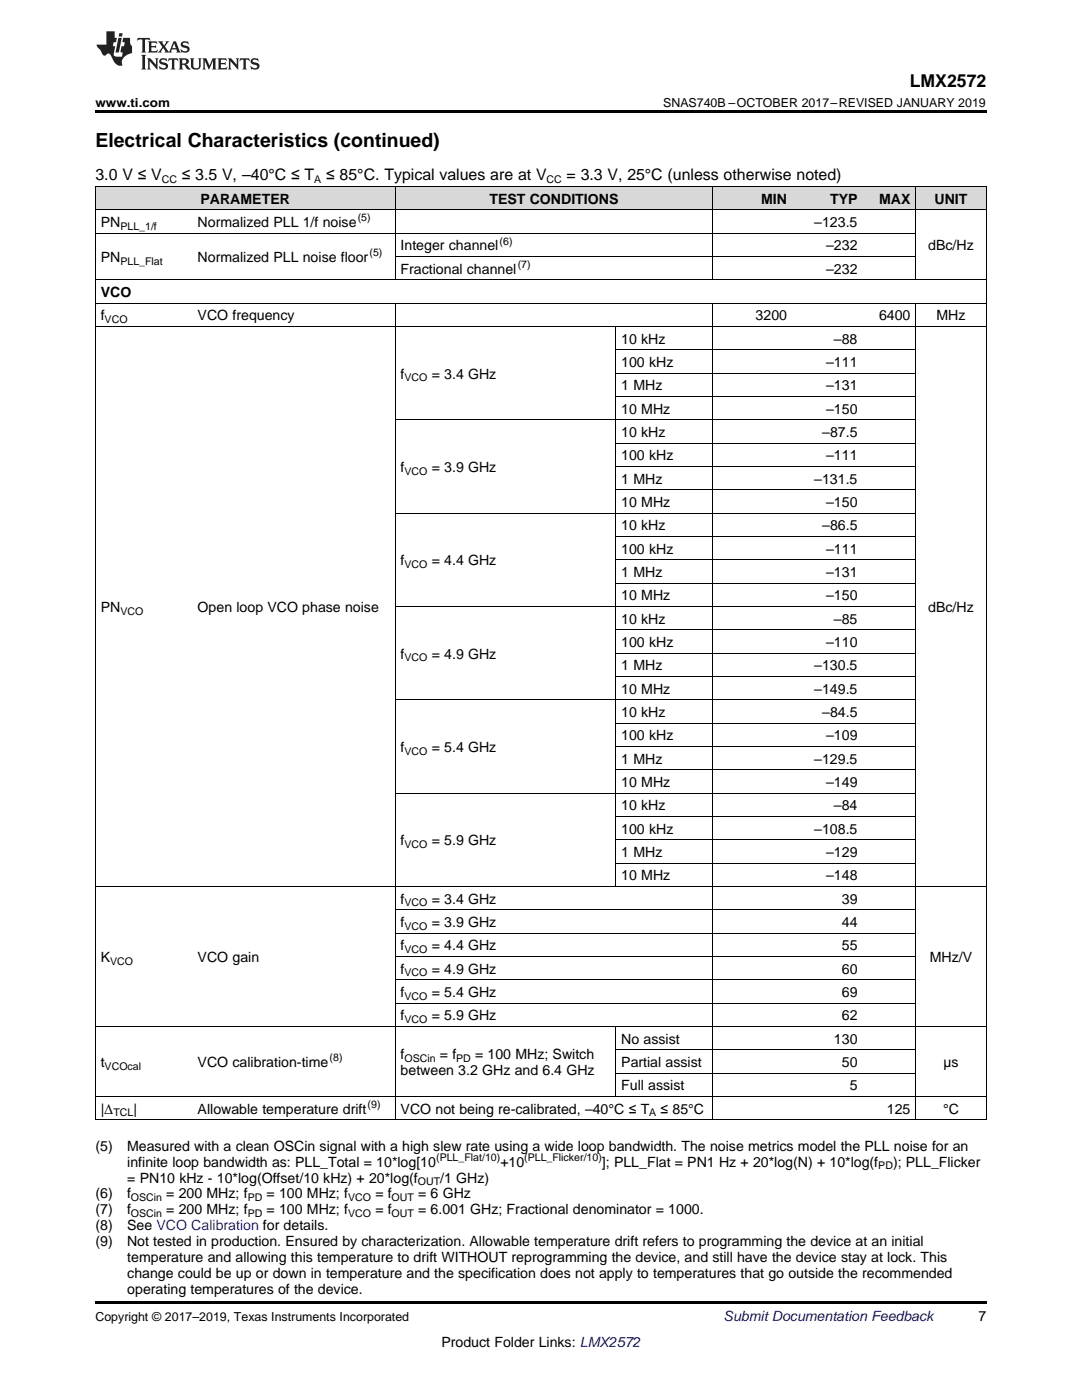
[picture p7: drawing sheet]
<svg xmlns="http://www.w3.org/2000/svg" width="216mm" height="279mm" viewBox="0 0 216 279" stroke-linecap="round" stroke-linejoin="round" font-family="sans-serif">
<defs><g id="words">
<text font-size="3.9" x="19" y="29.3">Electrical Characteristics (continued)</text>
<text font-size="3.5" x="181.5" y="17.3">LMX2572</text>
<g font-size="3.2">
<text x="19" y="36">3.0 V ≤ V</text>
<text x="36.3" y="36">≤ 3.5 V, –40°C ≤ T</text>
<text x="65.1" y="36">≤ 85°C. Typical values are at V</text>
<text x="113.1" y="36">= 3.3 V, 25°C (unless otherwise noted)</text>
</g>
<g font-size="2.8">
<text x="40" y="40.6">PARAMETER</text>
<text x="97.6" y="40.6">TEST CONDITIONS</text>
<text x="151.9" y="40.6">MIN</text>
<text x="165.6" y="40.6">TYP</text>
<text x="175.4" y="40.6">MAX</text>
<text x="186.5" y="40.6">UNIT</text>
<text x="20.1" y="45.3">PN</text>
<text x="39.4" y="45.3">Normalized PLL 1/f noise</text>
<text x="162.5" y="45.3">–123.5</text>
<text x="20.1" y="52.3">PN</text>
<text x="39.4" y="52.3">Normalized PLL noise floor</text>
<text x="79.9" y="50">Integer channel</text>
<text x="164.9" y="50">–232</text>
<text x="185.2" y="50">dBc/Hz</text>
<text x="20.1" y="59.3">VCO</text>
<text x="79.9" y="54.6">Fractional channel</text>
<text x="164.9" y="54.6">–232</text>
<text x="20.1" y="63.9">f</text>
<text x="39.4" y="63.9">VCO frequency</text>
<text x="150.8" y="63.9">3200</text>
<text x="175.4" y="63.9">6400</text>
<text x="186.9" y="63.9">MHz</text>
<text x="124" y="68.6">10 kHz</text>
<text x="166.4" y="68.6">–88</text>
<text x="79.9" y="75.6">f</text>
<text x="86.1" y="75.6">= 3.4 GHz</text>
<text x="124" y="73.2">100 kHz</text>
<text x="124" y="77.9">1 MHz</text>
<text x="164.9" y="73.2">–111</text>
<text x="164.9" y="77.9">–131</text>
<text x="124" y="82.5">10 MHz</text>
<text x="164.9" y="82.5">–150</text>
<text x="124" y="87.2">10 kHz</text>
<text x="164.1" y="87.2">–87.5</text>
<text x="79.9" y="94.2">f</text>
<text x="86.1" y="94.2">= 3.9 GHz</text>
<text x="124" y="91.9">100 kHz</text>
<text x="164.9" y="91.9">–111</text>
<text x="124" y="96.5">1 MHz</text>
<text x="124" y="101.2">10 MHz</text>
<text x="162.5" y="96.5">–131.5</text>
<text x="164.9" y="101.2">–150</text>
<text x="124" y="105.8">10 kHz</text>
<text x="164.1" y="105.8">–86.5</text>
<text x="79.9" y="112.8">f</text>
<text x="86.1" y="112.8">= 4.4 GHz</text>
<text x="124" y="110.5">100 kHz</text>
<text x="164.9" y="110.5">–111</text>
<text x="124" y="115.1">1 MHz</text>
<text x="124" y="119.8">10 MHz</text>
<text x="164.9" y="115.1">–131</text>
<text x="164.9" y="119.8">–150</text>
<text x="20.1" y="122.1">PN</text>
<text x="39.4" y="122.1">Open loop VCO phase noise</text>
<text x="124" y="124.5">10 kHz</text>
<text x="166.4" y="124.5">–85</text>
<text x="185.2" y="122.1">dBc/Hz</text>
<text x="79.9" y="131.4">f</text>
<text x="86.1" y="131.4">= 4.9 GHz</text>
<text x="124" y="129.1">100 kHz</text>
<text x="164.9" y="129.1">–110</text>
<text x="124" y="133.8">1 MHz</text>
<text x="162.5" y="133.8">–130.5</text>
<text x="124" y="138.4">10 MHz</text>
<text x="124" y="143.1">10 kHz</text>
<text x="162.5" y="138.4">–149.5</text>
<text x="164.1" y="143.1">–84.5</text>
<text x="124" y="147.7">100 kHz</text>
<text x="164.9" y="147.7">–109</text>
<text x="79.9" y="150.1">f</text>
<text x="86.1" y="150.1">= 5.4 GHz</text>
<text x="124" y="152.4">1 MHz</text>
<text x="162.5" y="152.4">–129.5</text>
<text x="124" y="157.1">10 MHz</text>
<text x="124" y="161.7">10 kHz</text>
<text x="164.9" y="157.1">–149</text>
<text x="166.4" y="161.7">–84</text>
<text x="124" y="166.4">100 kHz</text>
<text x="162.5" y="166.4">–108.5</text>
<text x="79.9" y="168.7">f</text>
<text x="86.1" y="168.7">= 5.9 GHz</text>
<text x="124" y="171">1 MHz</text>
<text x="164.9" y="171">–129</text>
<text x="124" y="175.7">10 MHz</text>
<text x="164.9" y="175.7">–148</text>
<text x="79.9" y="180.3">f</text>
<text x="79.9" y="185">f</text>
<text x="86.1" y="180.3">= 3.4 GHz</text>
<text x="86.1" y="185">= 3.9 GHz</text>
<text x="168" y="180.3">39</text>
<text x="168" y="185">44</text>
<text x="20.1" y="192">K</text>
<text x="39.4" y="192">VCO gain</text>
<text x="79.9" y="189.7">f</text>
<text x="86.1" y="189.7">= 4.4 GHz</text>
<text x="168" y="189.7">55</text>
<text x="185.5" y="192">MHz/V</text>
<text x="79.9" y="194.3">f</text>
<text x="86.1" y="194.3">= 4.9 GHz</text>
<text x="168" y="194.3">60</text>
<text x="79.9" y="199">f</text>
<text x="79.9" y="203.6">f</text>
<text x="86.1" y="199">= 5.4 GHz</text>
<text x="86.1" y="203.6">= 5.9 GHz</text>
<text x="168" y="199">69</text>
<text x="168" y="203.6">62</text>
<text x="124" y="208.3">No assist</text>
<text x="166.4" y="208.3">130</text>
<text x="20.1" y="212.9">t</text>
<text x="39.4" y="212.9">VCO calibration-time</text>
<text x="79.9" y="211.3">f</text>
<text x="79.9" y="214.5">between 3.2 GHz and 6.4 GHz</text>
<text x="87.8" y="211.3">= f</text>
<text x="94.8" y="211.3">= 100 MHz; Switch</text>
<text x="124" y="212.9">Partial assist</text>
<text x="168" y="212.9">50</text>
<text x="188.2" y="212.9">µs</text>
<text x="124" y="217.6">Full assist</text>
<text x="169.5" y="217.6">5</text>
<text x="20.1" y="222.2">|Δ</text>
<text x="26.6" y="222.2">|</text>
<text x="39.4" y="222.2">Allowable temperature drift</text>
<text x="79.9" y="222.2">VCO not being re-calibrated, –40°C ≤ T</text>
<text x="131.8" y="222.2">≤ 85°C</text>
<text x="177" y="222.2">125</text>
<text x="188.2" y="222.2">°C</text>
<text x="19" y="229.7">(5)</text>
<text x="25.4" y="229.7">Measured with a clean OSCin signal with a high slew rate using a wide loop bandwidth. The noise metrics model the PLL noise for an</text>
<text x="25.4" y="232.8">infinite loop bandwidth as: PLL_Total = 10*log[10</text>
<text x="99.8" y="232.8">+10</text>
<text x="120.1" y="232.8">]; PLL_Flat = PN1 Hz + 20*log(N) + 10*log(f</text>
<text x="178.2" y="232.8">); PLL_Flicker</text>
<text x="19" y="239.2">(6)</text>
<text x="25.4" y="239.2">f</text>
<text x="25.4" y="236">= PN10 kHz - 10*log(Offset/10 kHz) + 20*log(f</text>
<text x="33.2" y="239.2">= 200 MHz; f</text>
<text x="53.2" y="239.2">= 100 MHz; f</text>
<text x="74.9" y="239.2">= f</text>
<text x="83.4" y="239.2">= 6 GHz</text>
<text x="87.9" y="236">/1 GHz)</text>
<text x="19" y="242.4">(7)</text>
<text x="19" y="245.5">(8)</text>
<text x="25.4" y="242.4">f</text>
<text x="25.4" y="245.5">See VCO Calibration for details.</text>
<text x="33.2" y="242.4">= 200 MHz; f</text>
<text x="53.2" y="242.4">= 100 MHz; f</text>
<text x="74.9" y="242.4">= f</text>
<text x="83.4" y="242.4">= 6.001 GHz; Fractional denominator = 1000.</text>
<text x="19" y="248.7">(9)</text>
<text x="25.4" y="248.7">Not tested in production. Ensured by characterization. Allowable temperature drift refers to programming the device at an initial</text>
<text x="25.4" y="251.9">temperature and allowing this temperature to drift WITHOUT reprogramming the device, and still have the device stay at lock. This</text>
<text x="25.4" y="255.1">change could be up or down in temperature and the specification does not apply to temperatures that go outside the recommended</text>
<text x="25.4" y="258.2">operating temperatures of the device.</text>
<text x="195.3" y="263.6">7</text>
<text x="88.1" y="268.9">Product Folder Links: LMX2572</text>
</g>
<text font-size="2.8" fill="#0000c8" x="144.4" y="263.6">Submit Documentation Feedback</text>
<g font-size="2.5">
<text x="19" y="21.4">www.ti.com</text>
<text x="132.3" y="21.4">SNAS740B –OCTOBER 2017–REVISED JANUARY 2019</text>
<text x="19" y="263.6">Copyright © 2017–2019, Texas Instruments Incorporated</text>
</g>
<g font-size="2.1">
<text x="32.3" y="36.6">CC</text>
<text x="62.7" y="36.6">A</text>
<text x="109.1" y="36.6">CC</text>
<text x="24" y="45.9">PLL_1/f</text>
<text x="71.4" y="44.2">(5)</text>
<text x="24" y="52.8">PLL_Flat</text>
<text x="73.7" y="51.2">(5)</text>
<text x="99.7" y="48.8">(6)</text>
<text x="103.3" y="53.5">(7)</text>
<text x="20.9" y="64.5">VCO</text>
<text x="80.7" y="76.1">VCO</text>
<text x="80.7" y="94.8">VCO</text>
<text x="80.7" y="113.4">VCO</text>
<text x="24" y="122.7">VCO</text>
<text x="80.7" y="132">VCO</text>
<text x="80.7" y="150.6">VCO</text>
<text x="80.7" y="169.3">VCO</text>
<text x="80.7" y="180.9">VCO</text>
<text x="80.7" y="185.6">VCO</text>
<text x="80.7" y="190.2">VCO</text>
<text x="22" y="192.5">VCO</text>
<text x="80.7" y="194.9">VCO</text>
<text x="80.7" y="199.5">VCO</text>
<text x="80.7" y="204.2">VCO</text>
<text x="20.9" y="213.5">VCOcal</text>
<text x="65.8" y="211.8">(8)</text>
<text x="80.7" y="211.9">OSCin</text>
<text x="91" y="211.9">PD</text>
<text x="73.4" y="221.1">(9)</text>
<text x="22.6" y="222.8">TCL</text>
<text x="129.5" y="222.8">A</text>
<text x="87" y="231.7">(PLL_Flat/10)</text>
<text x="104.6" y="231.7">(PLL_Flicker/10)</text>
<text x="175.2" y="233.4">PD</text>
<text x="26.1" y="239.7">OSCin</text>
<text x="49.4" y="239.7">PD</text>
<text x="69.5" y="239.7">VCO</text>
<text x="78.1" y="239.7">OUT</text>
<text x="83.4" y="236.6">OUT</text>
<text x="26.1" y="242.9">OSCin</text>
<text x="49.4" y="242.9">PD</text>
<text x="69.5" y="242.9">VCO</text>
<text x="78.1" y="242.9">OUT</text>
</g>
</g></defs>
<g fill="#d8d8d8">
<path d="M19 37.3h19.4v4.6h-19.4z"/>
<path d="M38.4 37.3h40.5v4.6h-40.5z"/>
<path d="M78.9 37.3h44v4.6h-44z"/>
<path d="M122.9 37.3h19.4v4.6h-19.4z"/>
<path d="M142.3 37.3h15.8v4.6h-15.8z"/>
<path d="M158.1 37.3h14.1v4.6h-14.1z"/>
<path d="M172.2 37.3h10.5v4.6h-10.5z"/>
<path d="M182.7 37.3h14.1v4.6h-14.1z"/>
</g>
<path d="M19 22h177.8v.5h-177.8zM19 259.7h177.8v.5h-177.8z" fill="#000"/>
<g fill="none" stroke="#000" stroke-width=".2">
<path d="M19 37.2h177.8M19.1 37.2v186.3M78.8 37.2v18.7M142.2 37.2v18.7M182.7 37.2v18.7M196.8 37.2v186.3M19 55.8h177.8M19 46.5h163.7M19 41.9h177.8M78.9 51.2h103.8M19 65.1h177.8M19 60.5h177.8"/>
<path d="M78.8 60.5v163M122.9 65.2v111.8M122.9 79.1h59.8M122.9 74.5h59.8M122.9 69.8h59.8M142.2 60.5v163M182.7 60.5v163M78.9 83.8h103.8M122.9 97.7h59.8M122.9 93.1h59.8M122.9 88.4h59.8M78.9 102.4h103.8"/>
<path d="M122.9 116.4h59.8M122.9 111.7h59.8M122.9 107.1h59.8M78.9 139.6h103.8M78.9 121h103.8M122.9 135h59.8M122.9 130.3h59.8M122.9 125.7h59.8M78.9 158.3h103.8M122.9 153.6h59.8M122.9 149h59.8M122.9 144.3h59.8"/>
<path d="M19 176.9h177.8M122.9 172.2h59.8M122.9 167.6h59.8M122.9 162.9h59.8M78.9 195.5h103.8M78.9 190.9h103.8M78.9 186.2h103.8M78.9 181.6h103.8M19 218.8h177.8M19 204.8h177.8M78.9 200.2h103.8M122.9 204.9v14"/>
<path d="M122.9 214.2h59.8M122.9 209.5h59.8M19 223.5h177.8"/>
</g>
<g fill="#231f20">
<path d="M27.5 7.6l-.1 .5 .4-.2h.6v.1v2.1l-.2 .4h1l-.3-.4v-2.1l.1-.1h.5l.5 .2-.2-.5zM29.5 8.3l.2 .3v1.5l-.2 .4h1.8l.2-.6a1.04 1.04 0 0 1-1.3 .2v-.7h.6l.3 .2v-.6l-.3 .2h-.6v-.6l.8-.1 .4 .3-.2-.5zM31.5 8.3l.9 1.1-.9 1.1h.8l-.2-.2 .5-.7 .4 .7-.2 .2h1.5l-.1-.2 .1-.4h.9l.1 .4-.2 .2h1l-.3-.3-.7-1.9h-.5l-.9 2-.8-1 .9-1h-.8l.1 .3-.3 .5-.4-.6 .2-.2zM34.7 8.6l.4 1h-.7zM36.3 8.4a.63 .63 0 0 0-.2 .7 .63 .63 0 0 0 .6 .4l.6 .2 .1 .2a.75 .75 0 0 1-.7 .4 .75 .75 0 0 1-.6-.5l.1 .7 .1-.1a1.11 1.11 0 0 0 1.5-.6 1.13 1.13 0 0 0-1.2-.8l-.1-.4a1.04 1.04 0 0 1 1.2 .2l-.2-.5-.1 .1-.5-.2zM28.2 10.9l.2 .4v2.2l-.2 .4h1l-.3-.4v-2.2l.3-.4zM29.3 11.6l.3 .4v1.5l-.3 .4h.8l-.2-.4v-1.3l1.5 1.7v-1.9l.2-.4h-.7l.2 .4v.9l-1.1-1.3zM32 11.8a.62 .62 0 0 0-.2 .7 .62 .62 0 0 0 .6 .4l.6 .1 .1 .3a.76 .76 0 0 1-.7 .3 .76 .76 0 0 1-.6-.4l.1 .7 .1-.1a1.11 1.11 0 0 0 1.5-.6 1.13 1.13 0 0 0-1.2-.8l-.1-.4a1.04 1.04 0 0 1 1.2 .2l-.2-.6-.1 .1-.5-.1zM33.7 11.6l-.2 .6a.61 .61 0 0 1 .8-.3v1.6l-.2 .4h.9l-.2-.4v-1.6a.63 .63 0 0 1 .8 .3l-.2-.6zM35.6 11.6l.3 .4v1.5l-.3 .4h1l-.2-.2v-.8l.5 .2a.76 .76 0 0 0 1.2 .7l-1-1a.58 .58 0 0 0 .6-.5 .58 .58 0 0 0-.5-.6zM36.4 11.9h.1a.45 .45 0 0 1 .5 .1 .45 .45 0 0 1 .1 .5l-.7 .2zM37.9 11.6l.2 .2a2.17 2.17 0 0 0 .3 1.9 .99 .99 0 0 0 1.6-.6v-1.1l.2-.4h-.7l.2 .2a1.92 1.92 0 0 1-.2 1.8 .6 .6 0 0 1-.9-.5v-1.1l.2-.4zM40.4 11.6l.2 .4v1.5l-.2 .4h.7l-.2-.4v-1.4l.8 1.8 .8-1.8v1.4l-.2 .4h.9l-.2-.4v-1.5l.2-.4h-.8l-.6 1.5-.6-1.5zM43.4 11.6l.2 .4v1.5l-.2 .4h1.8l.2-.6a1.04 1.04 0 0 1-1.3 .1v-.6h.5l.4 .2v-.6l-.4 .2h-.5v-.7h.8l.3 .3-.1-.6zM45.5 11.6l.2 .4v1.5l-.2 .4h.7l-.2-.4v-1.3l1.5 1.7v-1.9l.2-.4h-.7l.2 .4v.9l-1.1-1.3zM47.9 11.6l-.1 .6a.61 .61 0 0 1 .8-.3v1.6l-.3 .4h1l-.3-.4 .1-1.6a.63 .63 0 0 1 .7 .3l-.1-.6zM50.2 11.8a.62 .62 0 0 0-.2 .7 .62 .62 0 0 0 .6 .4l.6 .1 .2 .3a.76 .76 0 0 1-.8 .3 .76 .76 0 0 1-.6-.4l.1 .7 .2-.1a1.11 1.11 0 0 0 1.5-.6 1.13 1.13 0 0 0-1.3-.8l-.1-.4a1.04 1.04 0 0 1 1.2 .2l-.1-.6-.2 .1-.5-.1z"/>
<path d="M21.2 6.3v2.6h-1.9l.1 .4 .7 .9a.91 .91 0 0 0 1 .8 .56 .56 0 0 1 .5-.3 .56 .56 0 0 1 .5 .3l.4 .8a1.53 1.53 0 0 0 1.9 1.2 1.54 1.54 0 0 1 1-2.1l.9-.3v-1.4a1.52 1.52 0 0 1-.3-1.6h-1.4l-.2 .8h.5l-.2 .8h-.4l-.2 1v.2l.4 .1-.2 .8a1.93 1.93 0 0 1-1.6-.3l.3-1.8h-.5l.2-.8h.4l.2-.8h-.4v-1.3zM23.6 7.6l-.6 2.9h.7l.6-2.9zM23.8 6.6l-.1 .7h.6l.2-.7z"/>
</g>
<use href="#words"/>
</svg>
